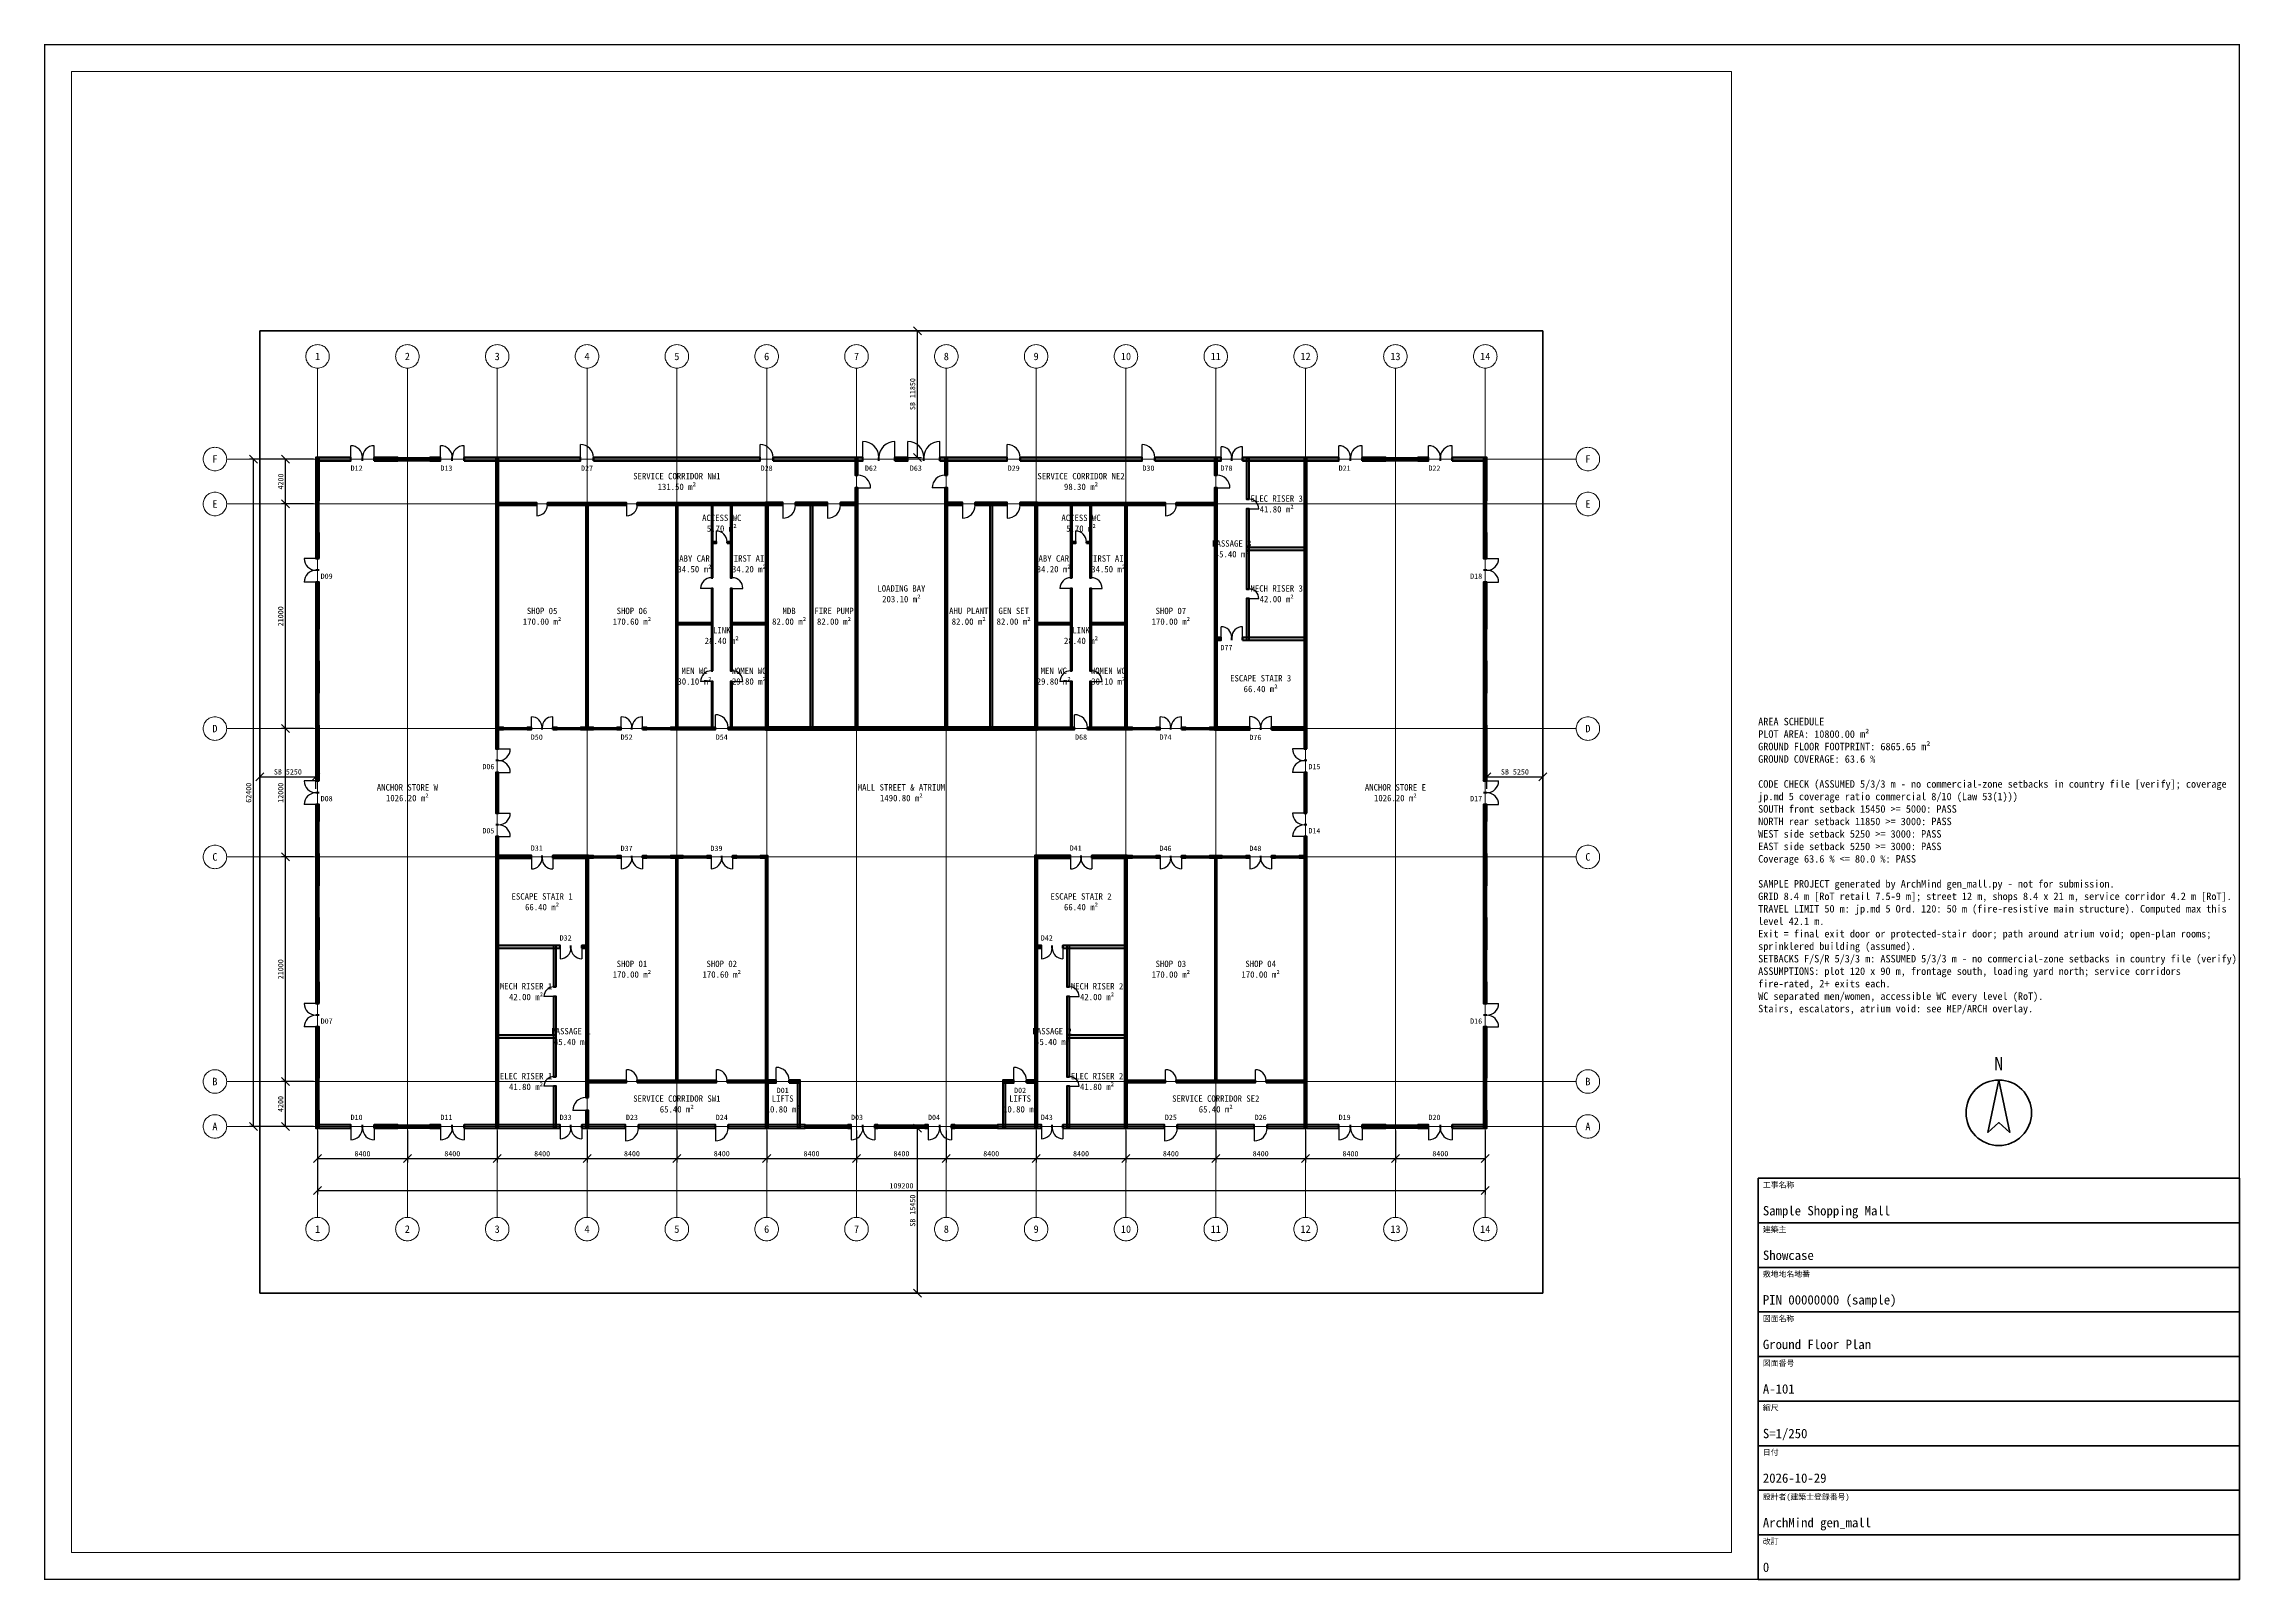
# Paper-space layout 'A1-GF' of a CAD drawing. Header units: millimetres. Extents: x 10 to 831, y 10 to 584.
# The model-space entities are those that its viewports show. They can reach past a viewport. Long polylines and large blocks are cut down to what shows.
import ezdxf
from ezdxf.enums import TextEntityAlignment as Align

# ---------------------------------------------------------------- set-up
doc = ezdxf.new("R2010")
doc.units = ezdxf.units.MM
doc.linetypes.add('CENTER', pattern=[5.08, 3.175, -0.635, 0.635, -0.635])
doc.linetypes.add('PHANTOM', pattern=[6.35, 3.175, -0.635, 0.635, -0.635, 0.635, -0.635])
for name, color, linetype, lineweight in [('A-ANNO-DIMS', 1, 'Continuous', 18), ('A-ANNO-NPLT', 6, 'Continuous', 9), ('A-ANNO-SYMB', 2, 'Continuous', 18), ('A-ANNO-TEXT', 7, 'Continuous', 18), ('A-ANNO-TTLB', 7, 'Continuous', 35), ('A-AREA', 2, 'Continuous', 18), ('A-DOOR', 3, 'Continuous', 25), ('A-GLAZ', 5, 'Continuous', 25), ('A-GRID', 1, 'CENTER', 13), ('A-WALL', 7, 'Continuous', 50), ('A-WALL-PATT', 8, 'Continuous', 9), ('C-PROP-LINE', 1, 'PHANTOM', 35)]:
    doc.layers.add(name, color=color, linetype=linetype, lineweight=lineweight)
doc.styles.add('JP-ARIAL', font='msgothic.ttc')
doc.dimstyles.new('JP-100', dxfattribs={"dimscale": 250, "dimtxt": 2, "dimasz": 1.5, "dimexe": 1.5, "dimexo": 1.5, "dimgap": 0.8, "dimtad": 1, "dimdec": 0, "dimdsep": 46, "dimtxsty": 'JP-ARIAL', "dimtsz": 1.5, "dimcen": 2.5, "dimclrd": 256, "dimclre": 256, "dimclrt": 256, "dimazin": 3, "dimtfac": 1, "dimtmove": 0, "dimatfit": 3})

psp = doc.layouts.new('A1-GF')

# ---------------------------------------------------------------- texts
at = {"layer": 'A-ANNO-TEXT', "insert": (651, 221.25), "char_height": 2.8, "width": 180, "attachment_point": 7, "style": 'JP-ARIAL'}
psp.add_mtext('AREA SCHEDULE\\PPLOT AREA: 10800.00 m²\\PGROUND FLOOR FOOTPRINT: 6865.65 m²\\PGROUND COVERAGE: 63.6 %\\P\\PCODE CHECK (ASSUMED 5/3/3 m - no commercial-zone setbacks in country file [verify]; coverage jp.md 5 coverage ratio commercial 8/10 (Law 53(1)))\\PSOUTH front setback 15450 >= 5000: PASS\\PNORTH rear setback 11850 >= 3000: PASS\\PWEST side setback 5250 >= 3000: PASS\\PEAST side setback 5250 >= 3000: PASS\\PCoverage 63.6 % <= 80.0 %: PASS\\P\\PSAMPLE PROJECT generated by ArchMind gen_mall.py - not for submission.\\PGRID 8.4 m [RoT retail 7.5-9 m]; street 12 m, shops 8.4 x 21 m, service corridor 4.2 m [RoT].\\PTRAVEL LIMIT 50 m: jp.md 5 Ord. 120: 50 m (fire-resistive main structure). Computed max this level 42.1 m.\\PExit = final exit door or protected-stair door; path around atrium void; open-plan rooms; sprinklered building (assumed).\\PSETBACKS F/S/R 5/3/3 m: ASSUMED 5/3/3 m - no commercial-zone setbacks in country file (verify)\\PASSUMPTIONS: plot 120 x 90 m, frontage south, loading yard north; service corridors fire-rated, 2+ exits each.\\PWC separated men/women, accessible WC every level (RoT).\\PStairs, escalators, atrium void: see MEP/ARCH overlay.', dxfattribs=at)
at = {"layer": 'A-ANNO-TTLB', "style": 'JP-ARIAL'}
psp.add_text('N', height=4.9, dxfattribs=at).set_placement((741, 202.88), align=Align.MIDDLE_CENTER)
for s, p in [('工事名称', (652.75, 158.6)), ('建築主', (652.75, 141.93)), ('敷地地名地番', (652.75, 125.27)), ('図面名称', (652.75, 108.6)), ('図面番号', (652.75, 91.93)), ('縮尺', (652.75, 75.27)), ('日付', (652.75, 58.6)), ('設計者(建築士登録番号)', (652.75, 41.93)), ('改訂', (652.75, 25.27))]:
    psp.add_text(s, height=2.1, dxfattribs=at).set_placement(p, align=Align.TOP_LEFT)
for s, p in [('Sample Shopping Mall', (652.75, 145.08)), ('Showcase', (652.75, 128.42)), ('PIN 00000000 (sample)', (652.75, 111.75)), ('Ground Floor Plan', (652.75, 95.08)), ('A-101', (652.75, 78.42)), ('S=1/250', (652.75, 61.75)), ('2026-10-29', (652.75, 45.08)), ('ArchMind gen_mall', (652.75, 28.42)), ('0', (652.75, 11.75))]:
    psp.add_text(s, height=3.5, dxfattribs=at).set_placement(p, align=Align.BOTTOM_LEFT)

msp = doc.modelspace()

# ---------------------------------------------------------------- texts
at = {"layer": 'A-ANNO-SYMB', "style": 'JP-ARIAL'}
for s, p in [('D12', (9050, 77150)), ('D13', (17450, 77150)), ('D27', (30600, 77150)), ('D28', (47400, 77150)), ('D62', (57150, 77150)), ('D63', (61350, 77150)), ('D29', (70500, 77150)), ('D30', (83100, 77150)), ('D78', (90400, 77150)), ('D21', (101450, 77150)), ('D22', (109850, 77150)), ('D09', (6250, 67050)), ('D18', (113750, 67050)), ('D77', (90400, 60375)), ('D50', (25900, 52000)), ('D52', (34300, 52000)), ('D54', (43200, 52000)), ('D68', (76800, 52000)), ('D74', (84700, 52000)), ('D76', (93100, 51975)), ('D06', (21375, 49250)), ('D15', (98625, 49250)), ('D08', (6250, 46250)), ('D17', (113750, 46250)), ('D05', (21375, 43250)), ('D14', (98625, 43250)), ('D31', (25900, 41625)), ('D37', (34300, 41600)), ('D39', (42700, 41600)), ('D41', (76300, 41625)), ('D46', (84700, 41600)), ('D48', (93100, 41600)), ('D32', (28600, 33225)), ('D42', (73600, 33225)), ('D07', (6250, 25450)), ('D16', (113750, 25450)), ('D01', (48900, 18975)), ('D02', (71100, 18975)), ('D10', (9050, 16450)), ('D11', (17450, 16450)), ('D33', (28600, 16450)), ('D23', (34800, 16450)), ('D24', (43200, 16450)), ('D03', (55850, 16450)), ('D04', (63050, 16450)), ('D43', (73600, 16450)), ('D25', (85200, 16450)), ('D26', (93600, 16450)), ('D19', (101450, 16450)), ('D20', (109850, 16450))]:
    msp.add_text(s, height=500, dxfattribs=at).set_placement(p, align=Align.MIDDLE_CENTER)
at = {"layer": 'A-AREA', "char_height": 600, "attachment_point": 5, "style": 'JP-ARIAL'}
for s, insert in [('SERVICE CORRIDOR NW1\\P131.50 m²', (39000, 75900)), ('SERVICE CORRIDOR NE2\\P98.30 m²', (76800, 75900)), ('ELEC RISER 3\\P41.80 m²', (95100, 73800)), ('ACCESS WC\\P5.70 m²', (43200, 72000)), ('ACCESS WC\\P5.70 m²', (76800, 72000)), ('PASSAGE 3\\P45.40 m²', (90900, 69600)), ('BABY CARE\\P34.50 m²', (40650, 68200)), ('FIRST AID\\P34.20 m²', (45750, 68200)), ('BABY CARE\\P34.20 m²', (74250, 68200)), ('FIRST AID\\P34.50 m²', (79350, 68200)), ('LOADING BAY\\P203.10 m²', (60000, 65400)), ('MECH RISER 3\\P42.00 m²', (95100, 65400)), ('SHOP 05\\P170.00 m²', (26400, 63300)), ('SHOP 06\\P170.60 m²', (34800, 63300)), ('MDB\\P82.00 m²', (49500, 63300)), ('FIRE PUMP\\P82.00 m²', (53700, 63300)), ('AHU PLANT\\P82.00 m²', (66300, 63300)), ('GEN SET\\P82.00 m²', (70500, 63300)), ('SHOP 07\\P170.00 m²', (85200, 63300)), ('LINK\\P28.40 m²', (43200, 61500)), ('LINK\\P28.40 m²', (76800, 61500)), ('MEN WC\\P30.10 m²', (40650, 57700)), ('WOMEN WC\\P29.80 m²', (45750, 57700)), ('MEN WC\\P29.80 m²', (74250, 57700)), ('WOMEN WC\\P30.10 m²', (79350, 57700)), ('ESCAPE STAIR 3\\P66.40 m²', (93600, 57000)), ('ANCHOR STORE W\\P1026.20 m²', (13800, 46800)), ('MALL STREET & ATRIUM\\P1490.80 m²', (60000, 46800)), ('ANCHOR STORE E\\P1026.20 m²', (106200, 46800)), ('ESCAPE STAIR 1\\P66.40 m²', (26400, 36600)), ('ESCAPE STAIR 2\\P66.40 m²', (76800, 36600)), ('SHOP 01\\P170.00 m²', (34800, 30300)), ('SHOP 02\\P170.60 m²', (43200, 30300)), ('SHOP 03\\P170.00 m²', (85200, 30300)), ('SHOP 04\\P170.00 m²', (93600, 30300)), ('MECH RISER 1\\P42.00 m²', (24900, 28200)), ('MECH RISER 2\\P42.00 m²', (78300, 28200)), ('PASSAGE 1\\P45.40 m²', (29100, 24000)), ('PASSAGE 2\\P45.40 m²', (74100, 24000)), ('ELEC RISER 1\\P41.80 m²', (24900, 19800)), ('ELEC RISER 2\\P41.80 m²', (78300, 19800)), ('SERVICE CORRIDOR SW1\\P65.40 m²', (39000, 17700)), ('LIFTS\\P10.80 m²', (48900, 17700)), ('LIFTS\\P10.80 m²', (71100, 17700)), ('SERVICE CORRIDOR SE2\\P65.40 m²', (89400, 17700))]:
    msp.add_mtext(s, dxfattribs=dict(at, insert=insert))
at = {"layer": 'A-GRID', "style": 'JP-ARIAL'}
for s, p in [('1', (5400, 87600)), ('2', (13800, 87600)), ('3', (22200, 87600)), ('4', (30600, 87600)), ('5', (39000, 87600)), ('6', (47400, 87600)), ('7', (55800, 87600)), ('8', (64200, 87600)), ('9', (72600, 87600)), ('10', (81000, 87600)), ('11', (89400, 87600)), ('12', (97800, 87600)), ('13', (106200, 87600)), ('14', (114600, 87600)), ('F', (-4200, 78000)), ('F', (124200, 78000)), ('E', (-4200, 73800)), ('E', (124200, 73800)), ('D', (-4200, 52800)), ('D', (124200, 52800)), ('C', (-4200, 40800)), ('C', (124200, 40800)), ('B', (-4200, 19800)), ('B', (124200, 19800)), ('A', (-4200, 15600)), ('A', (124200, 15600)), ('1', (5400, 6000)), ('2', (13800, 6000)), ('3', (22200, 6000)), ('4', (30600, 6000)), ('5', (39000, 6000)), ('6', (47400, 6000)), ('7', (55800, 6000)), ('8', (64200, 6000)), ('9', (72600, 6000)), ('10', (81000, 6000)), ('11', (89400, 6000)), ('12', (97800, 6000)), ('13', (106200, 6000)), ('14', (114600, 6000))]:
    msp.add_text(s, height=700, dxfattribs=at).set_placement(p, align=Align.MIDDLE_CENTER)

# ---------------------------------------------------------------- dimensions: what is measured, and where the dimension line sits
at = {"layer": 'A-ANNO-DIMS'}
for base, p1, p2 in [((61500, 78150), (60000, 78150), (60000, 90000)), ((61500, 0), (60000, 0), (60000, 15450))]:
    msp.add_linear_dim(base=base, p1=p1, p2=p2, angle=90, text='SB <>', dimstyle='JP-100', dxfattribs=at).render()
for base, p1, p2 in [((-600, 15600), (5400, 15600), (5400, 78000)), ((2400, 73800), (5400, 73800), (5400, 78000)), ((2400, 52800), (5400, 52800), (5400, 73800)), ((2400, 40800), (5400, 40800), (5400, 52800)), ((2400, 19800), (5400, 19800), (5400, 40800)), ((2400, 15600), (5400, 15600), (5400, 19800))]:
    msp.add_linear_dim(base=base, p1=p1, p2=p2, angle=90, dimstyle='JP-100', dxfattribs=at).render()
for base, p1, p2 in [((0, 48300), (0, 46800), (5250, 46800)), ((114750, 48300), (114750, 46800), (120000, 46800))]:
    msp.add_linear_dim(base=base, p1=p1, p2=p2, text='SB <>', dimstyle='JP-100', dxfattribs=at).render()
for base, p1, p2 in [((5400, 12600), (5400, 15600), (13800, 15600)), ((5400, 9600), (5400, 15600), (114600, 15600)), ((13800, 12600), (13800, 15600), (22200, 15600)), ((22200, 12600), (22200, 15600), (30600, 15600)), ((30600, 12600), (30600, 15600), (39000, 15600)), ((39000, 12600), (39000, 15600), (47400, 15600)), ((47400, 12600), (47400, 15600), (55800, 15600)), ((55800, 12600), (55800, 15600), (64200, 15600)), ((64200, 12600), (64200, 15600), (72600, 15600)), ((72600, 12600), (72600, 15600), (81000, 15600)), ((81000, 12600), (81000, 15600), (89400, 15600)), ((89400, 12600), (89400, 15600), (97800, 15600)), ((97800, 12600), (97800, 15600), (106200, 15600)), ((106200, 12600), (106200, 15600), (114600, 15600))]:
    msp.add_linear_dim(base=base, p1=p1, p2=p2, dimstyle='JP-100', dxfattribs=at).render()

# ---------------------------------------------------------------- hatches: boundary and pattern name
at = {"layer": 'A-WALL-PATT'}
for points in [[(5250, 77850), (8500, 77850), (8500, 78150), (5250, 78150)], [(5550, 74100), (5550, 78150), (5250, 78150), (5250, 74100)], [(10700, 77850), (12900, 77850), (12900, 78150), (10700, 78150)], [(15900, 77850), (16900, 77850), (16900, 78150), (15900, 78150)], [(19100, 77850), (30000, 77850), (30000, 78150), (19100, 78150)], [(22325, 50900), (22325, 78125), (22075, 78125), (22075, 50900)], [(31200, 77850), (46800, 77850), (46800, 78150), (31200, 78150)], [(48000, 77850), (56400, 77850), (56400, 78150), (48000, 78150)], [(55925, 76500), (55925, 78125), (55675, 78125), (55675, 76500)], [(59400, 77850), (60600, 77850), (60600, 78150), (59400, 78150)], [(63600, 77850), (69900, 77850), (69900, 78150), (63600, 78150)], [(64325, 76500), (64325, 78125), (64075, 78125), (64075, 76500)], [(71100, 77850), (82500, 77850), (82500, 78150), (71100, 78150)], [(83700, 77850), (89900, 77850), (89900, 78150), (83700, 78150)], [(89525, 76500), (89525, 78125), (89275, 78125), (89275, 76500)], [(91900, 77850), (100900, 77850), (100900, 78150), (91900, 78150)], [(92525, 74250), (92525, 78125), (92275, 78125), (92275, 74250)], [(97925, 50900), (97925, 78125), (97675, 78125), (97675, 50900)], [(103100, 77850), (105300, 77850), (105300, 78150), (103100, 78150)], [(108300, 77850), (109300, 77850), (109300, 78150), (108300, 78150)], [(111500, 77850), (114750, 77850), (114750, 78150), (111500, 78150)], [(114750, 74100), (114750, 78150), (114450, 78150), (114450, 74100)], [(55925, 52675), (55925, 75300), (55675, 75300), (55675, 52675)], [(64325, 52675), (64325, 75300), (64075, 75300), (64075, 52675)], [(89525, 52675), (89525, 75300), (89275, 75300), (89275, 52675)], [(22100, 73700), (25900, 73700), (25900, 73900), (22100, 73900)], [(26900, 73700), (34300, 73700), (34300, 73900), (26900, 73900)], [(30700, 52700), (30700, 73900), (30500, 73900), (30500, 52700)], [(35300, 73700), (47500, 73700), (47500, 73900), (35300, 73900)], [(39100, 52700), (39100, 73900), (38900, 73900), (38900, 52700)], [(42375, 66900), (42375, 73875), (42225, 73875), (42225, 66900)], [(44175, 66900), (44175, 73875), (44025, 73875), (44025, 66900)], [(47275, 73675), (48900, 73675), (48900, 73925), (47275, 73925)], [(47525, 52675), (47525, 73925), (47275, 73925), (47275, 52675)], [(50100, 73675), (53100, 73675), (53100, 73925), (50100, 73925)], [(51725, 52675), (51725, 73925), (51475, 73925), (51475, 52675)], [(54300, 73675), (55925, 73675), (55925, 73925), (54300, 73925)], [(64075, 73675), (65700, 73675), (65700, 73925), (64075, 73925)], [(66900, 73675), (69900, 73675), (69900, 73925), (66900, 73925)], [(68525, 52675), (68525, 73925), (68275, 73925), (68275, 52675)], [(71100, 73675), (72725, 73675), (72725, 73925), (71100, 73925)], [(72725, 52675), (72725, 73925), (72475, 73925), (72475, 52675)], [(72500, 73700), (84700, 73700), (84700, 73900), (72500, 73900)], [(75975, 66900), (75975, 73875), (75825, 73875), (75825, 66900)], [(77775, 66900), (77775, 73875), (77625, 73875), (77625, 66900)], [(81100, 52700), (81100, 73900), (80900, 73900), (80900, 52700)], [(85700, 73700), (89500, 73700), (89500, 73900), (85700, 73900)], [(92525, 65850), (92525, 73350), (92275, 73350), (92275, 65850)], [(5550, 68700), (5550, 71100), (5250, 71100), (5250, 68700)], [(42225, 70125), (42700, 70125), (42700, 70275), (42225, 70275)], [(43700, 70125), (44175, 70125), (44175, 70275), (43700, 70275)], [(75825, 70125), (76300, 70125), (76300, 70275), (75825, 70275)], [(77300, 70125), (77775, 70125), (77775, 70275), (77300, 70275)], [(114750, 68700), (114750, 71100), (114450, 71100), (114450, 68700)], [(92275, 69475), (97925, 69475), (97925, 69725), (92275, 69725)], [(5550, 62100), (5550, 66500), (5250, 66500), (5250, 62100)], [(42375, 58200), (42375, 65900), (42225, 65900), (42225, 58200)], [(44175, 58200), (44175, 65900), (44025, 65900), (44025, 58200)], [(75975, 58200), (75975, 65900), (75825, 65900), (75825, 58200)], [(77775, 58200), (77775, 65900), (77625, 65900), (77625, 58200)], [(114750, 62100), (114750, 66500), (114450, 66500), (114450, 62100)], [(92525, 61075), (92525, 64950), (92275, 64950), (92275, 61075)], [(38925, 62525), (42375, 62525), (42375, 62675), (38925, 62675)], [(44025, 62525), (47475, 62525), (47475, 62675), (44025, 62675)], [(72525, 62525), (75975, 62525), (75975, 62675), (72525, 62675)], [(77625, 62525), (81075, 62525), (81075, 62675), (77625, 62675)], [(89275, 61075), (89900, 61075), (89900, 61325), (89275, 61325)], [(91900, 61075), (97925, 61075), (97925, 61325), (91900, 61325)], [(5550, 56100), (5550, 59100), (5250, 59100), (5250, 56100)], [(114750, 56100), (114750, 59100), (114450, 59100), (114450, 56100)], [(42375, 52725), (42375, 57200), (42225, 57200), (42225, 52725)], [(44175, 52725), (44175, 57200), (44025, 57200), (44025, 52725)], [(75975, 52725), (75975, 57200), (75825, 57200), (75825, 52725)], [(77775, 52725), (77775, 57200), (77625, 57200), (77625, 52725)], [(5550, 47900), (5550, 53100), (5250, 53100), (5250, 47900)], [(22100, 52700), (22800, 52700), (22800, 52900), (22100, 52900)], [(25000, 52700), (25400, 52700), (25400, 52900), (25000, 52900)], [(27400, 52700), (27800, 52700), (27800, 52900), (27400, 52900)], [(30000, 52700), (31200, 52700), (31200, 52900), (30000, 52900)], [(33400, 52700), (33800, 52700), (33800, 52900), (33400, 52900)], [(35800, 52700), (36200, 52700), (36200, 52900), (35800, 52900)], [(38400, 52700), (42600, 52700), (42600, 52900), (38400, 52900)], [(43800, 52700), (47500, 52700), (47500, 52900), (43800, 52900)], [(47275, 52675), (72725, 52675), (72725, 52925), (47275, 52925)], [(72500, 52700), (76200, 52700), (76200, 52900), (72500, 52900)], [(77400, 52700), (81600, 52700), (81600, 52900), (77400, 52900)], [(83800, 52700), (84200, 52700), (84200, 52900), (83800, 52900)], [(86200, 52700), (86600, 52700), (86600, 52900), (86200, 52900)], [(88800, 52700), (89500, 52700), (89500, 52900), (88800, 52900)], [(89275, 52675), (92600, 52675), (92600, 52925), (89275, 52925)], [(94600, 52675), (97925, 52675), (97925, 52925), (94600, 52925)], [(114750, 47900), (114750, 53100), (114450, 53100), (114450, 47900)], [(22325, 44900), (22325, 48700), (22075, 48700), (22075, 44900)], [(97925, 44900), (97925, 48700), (97675, 48700), (97675, 44900)], [(5550, 44100), (5550, 45700), (5250, 45700), (5250, 44100)], [(114750, 44100), (114750, 45700), (114450, 45700), (114450, 44100)], [(5550, 38100), (5550, 41100), (5250, 41100), (5250, 38100)], [(22325, 15475), (22325, 42700), (22075, 42700), (22075, 15475)], [(97925, 15475), (97925, 42700), (97675, 42700), (97675, 15475)], [(114750, 38100), (114750, 41100), (114450, 41100), (114450, 38100)], [(22075, 40675), (25400, 40675), (25400, 40925), (22075, 40925)], [(27400, 40675), (30725, 40675), (30725, 40925), (27400, 40925)], [(30725, 18300), (30725, 40925), (30475, 40925), (30475, 18300)], [(30500, 40700), (31200, 40700), (31200, 40900), (30500, 40900)], [(33400, 40700), (33800, 40700), (33800, 40900), (33400, 40900)], [(35800, 40700), (36200, 40700), (36200, 40900), (35800, 40900)], [(38400, 40700), (39600, 40700), (39600, 40900), (38400, 40900)], [(39100, 19700), (39100, 40900), (38900, 40900), (38900, 19700)], [(41800, 40700), (42200, 40700), (42200, 40900), (41800, 40900)], [(44200, 40700), (44600, 40700), (44600, 40900), (44200, 40900)], [(46800, 40700), (47500, 40700), (47500, 40900), (46800, 40900)], [(47500, 19700), (47500, 40900), (47300, 40900), (47300, 19700)], [(72475, 40675), (75800, 40675), (75800, 40925), (72475, 40925)], [(72725, 15475), (72725, 40925), (72475, 40925), (72475, 15475)], [(77800, 40675), (81125, 40675), (81125, 40925), (77800, 40925)], [(81125, 15475), (81125, 40925), (80875, 40925), (80875, 15475)], [(80900, 40700), (81600, 40700), (81600, 40900), (80900, 40900)], [(83800, 40700), (84200, 40700), (84200, 40900), (83800, 40900)], [(86200, 40700), (86600, 40700), (86600, 40900), (86200, 40900)], [(88800, 40700), (90000, 40700), (90000, 40900), (88800, 40900)], [(89500, 19700), (89500, 40900), (89300, 40900), (89300, 19700)], [(92200, 40700), (92600, 40700), (92600, 40900), (92200, 40900)], [(94600, 40700), (95000, 40700), (95000, 40900), (94600, 40900)], [(97200, 40700), (97900, 40700), (97900, 40900), (97200, 40900)], [(5550, 32100), (5550, 35100), (5250, 35100), (5250, 32100)], [(114750, 32100), (114750, 35100), (114450, 35100), (114450, 32100)], [(22075, 32275), (28100, 32275), (28100, 32525), (22075, 32525)], [(27725, 28650), (27725, 32525), (27475, 32525), (27475, 28650)], [(30100, 32275), (30725, 32275), (30725, 32525), (30100, 32525)], [(72475, 32275), (73100, 32275), (73100, 32525), (72475, 32525)], [(75100, 32275), (81125, 32275), (81125, 32525), (75100, 32525)], [(75725, 28650), (75725, 32525), (75475, 32525), (75475, 28650)], [(5550, 27100), (5550, 29100), (5250, 29100), (5250, 27100)], [(114750, 27100), (114750, 29100), (114450, 29100), (114450, 27100)], [(27725, 20250), (27725, 27750), (27475, 27750), (27475, 20250)], [(75725, 20250), (75725, 27750), (75475, 27750), (75475, 20250)], [(5550, 20100), (5550, 24900), (5250, 24900), (5250, 20100)], [(114750, 20100), (114750, 24900), (114450, 24900), (114450, 20100)], [(22075, 23875), (27725, 23875), (27725, 24125), (22075, 24125)], [(75475, 23875), (81125, 23875), (81125, 24125), (75475, 24125)], [(27725, 15475), (27725, 19350), (27475, 19350), (27475, 15475)], [(30500, 19700), (34300, 19700), (34300, 19900), (30500, 19900)], [(35300, 19700), (42700, 19700), (42700, 19900), (35300, 19900)], [(43700, 19700), (47500, 19700), (47500, 19900), (43700, 19900)], [(47275, 19675), (48300, 19675), (48300, 19925), (47275, 19925)], [(47525, 15475), (47525, 19925), (47275, 19925), (47275, 15475)], [(49500, 19675), (50525, 19675), (50525, 19925), (49500, 19925)], [(50525, 15475), (50525, 19925), (50275, 19925), (50275, 15475)], [(69475, 19675), (70500, 19675), (70500, 19925), (69475, 19925)], [(69725, 15475), (69725, 19925), (69475, 19925), (69475, 15475)], [(71700, 19675), (72725, 19675), (72725, 19925), (71700, 19925)], [(75725, 15475), (75725, 19350), (75475, 19350), (75475, 15475)], [(80900, 19700), (84700, 19700), (84700, 19900), (80900, 19900)], [(85700, 19700), (93100, 19700), (93100, 19900), (85700, 19900)], [(94100, 19700), (97900, 19700), (97900, 19900), (94100, 19900)], [(5550, 15450), (5550, 17100), (5250, 17100), (5250, 15450)], [(30725, 15475), (30725, 17100), (30475, 17100), (30475, 15475)], [(114750, 15450), (114750, 17100), (114450, 17100), (114450, 15450)], [(5250, 15450), (8500, 15450), (8500, 15750), (5250, 15750)], [(10700, 15450), (12900, 15450), (12900, 15750), (10700, 15750)], [(15900, 15450), (16900, 15450), (16900, 15750), (15900, 15750)], [(19100, 15450), (28100, 15450), (28100, 15750), (19100, 15750)], [(30100, 15450), (34200, 15450), (34200, 15750), (30100, 15750)], [(35400, 15450), (42600, 15450), (42600, 15750), (35400, 15750)], [(43800, 15450), (51000, 15450), (51000, 15750), (43800, 15750)], [(55000, 15450), (55300, 15450), (55300, 15750), (55000, 15750)], [(57500, 15450), (57800, 15450), (57800, 15750), (57500, 15750)], [(62200, 15450), (62500, 15450), (62500, 15750), (62200, 15750)], [(64700, 15450), (65000, 15450), (65000, 15750), (64700, 15750)], [(69000, 15450), (73100, 15450), (73100, 15750), (69000, 15750)], [(75100, 15450), (84600, 15450), (84600, 15750), (75100, 15750)], [(85800, 15450), (93000, 15450), (93000, 15750), (85800, 15750)], [(94200, 15450), (100900, 15450), (100900, 15750), (94200, 15750)], [(103100, 15450), (105300, 15450), (105300, 15750), (103100, 15750)], [(108300, 15450), (109300, 15450), (109300, 15750), (108300, 15750)], [(111500, 15450), (114750, 15450), (114750, 15750), (111500, 15750)]]:
    msp.add_hatch(color=256, dxfattribs=at).paths.add_polyline_path(points)

# ---------------------------------------------------------------- linework, layer by layer
at = {"layer": 'A-DOOR'}
for p, q in [((8500, 78150), (8500, 79250)), ((10700, 78150), (10700, 79250)), ((16900, 78150), (16900, 79250)), ((19100, 78150), (19100, 79250)), ((30000, 78150), (30000, 79350)), ((46800, 78150), (46800, 79350)), ((56400, 78150), (56400, 79650)), ((59400, 78150), (59400, 79650)), ((60600, 78150), (60600, 79650)), ((63600, 78150), (63600, 79650)), ((69900, 78150), (69900, 79350)), ((82500, 78150), (82500, 79350)), ((89900, 78150), (89900, 79150)), ((91900, 78150), (91900, 79150)), ((100900, 78150), (100900, 79250)), ((103100, 78150), (103100, 79250)), ((109300, 78150), (109300, 79250)), ((111500, 78150), (111500, 79250)), ((55925, 75300), (57125, 75300)), ((64075, 75300), (62875, 75300)), ((89525, 75300), (90725, 75300)), ((25900, 73700), (25900, 72700)), ((34300, 73700), (34300, 72700)), ((48900, 73675), (48900, 72475)), ((53100, 73675), (53100, 72475)), ((65700, 73675), (65700, 72475)), ((69900, 73675), (69900, 72475)), ((84700, 73700), (84700, 72700)), ((92525, 73350), (93425, 73350)), ((42700, 70275), (42700, 71275)), ((76300, 70275), (76300, 71275)), ((5250, 68700), (4150, 68700)), ((114750, 68700), (115850, 68700)), ((5250, 66500), (4150, 66500)), ((42225, 65900), (41225, 65900)), ((44175, 65900), (45175, 65900)), ((75825, 65900), (74825, 65900)), ((77775, 65900), (78775, 65900)), ((114750, 66500), (115850, 66500)), ((92525, 64950), (93425, 64950)), ((89900, 61325), (89900, 62325)), ((91900, 61325), (91900, 62325)), ((42225, 57200), (41225, 57200)), ((44175, 57200), (45175, 57200)), ((75825, 57200), (74825, 57200)), ((77775, 57200), (78775, 57200)), ((25400, 52900), (25400, 53900)), ((27400, 52900), (27400, 53900)), ((33800, 52900), (33800, 53900)), ((35800, 52900), (35800, 53900)), ((42600, 52900), (42600, 54100)), ((76200, 52900), (76200, 54100)), ((84200, 52900), (84200, 53900)), ((86200, 52900), (86200, 53900)), ((92600, 52925), (92600, 53925)), ((94600, 52925), (94600, 53925)), ((22325, 50900), (23425, 50900)), ((97675, 50900), (96575, 50900)), ((5250, 47900), (4150, 47900)), ((22325, 48700), (23425, 48700)), ((97675, 48700), (96575, 48700)), ((114750, 47900), (115850, 47900)), ((5250, 45700), (4150, 45700)), ((114750, 45700), (115850, 45700)), ((22325, 44900), (23425, 44900)), ((97675, 44900), (96575, 44900)), ((22325, 42700), (23425, 42700)), ((97675, 42700), (96575, 42700)), ((25400, 40675), (25400, 39675)), ((27400, 40675), (27400, 39675)), ((33800, 40700), (33800, 39700)), ((35800, 40700), (35800, 39700)), ((42200, 40700), (42200, 39700)), ((44200, 40700), (44200, 39700)), ((75800, 40675), (75800, 39675)), ((77800, 40675), (77800, 39675)), ((84200, 40700), (84200, 39700)), ((86200, 40700), (86200, 39700)), ((92600, 40700), (92600, 39700)), ((94600, 40700), (94600, 39700)), ((28100, 32275), (28100, 31275)), ((30100, 32275), (30100, 31275)), ((73100, 32275), (73100, 31275)), ((75100, 32275), (75100, 31275)), ((5250, 27100), (4150, 27100)), ((27475, 27750), (26575, 27750)), ((75725, 27750), (76625, 27750)), ((114750, 27100), (115850, 27100)), ((5250, 24900), (4150, 24900)), ((114750, 24900), (115850, 24900)), ((34300, 19900), (34300, 20900)), ((42700, 19900), (42700, 20900)), ((48300, 19925), (48300, 21125)), ((70500, 19925), (70500, 21125)), ((84700, 19900), (84700, 20900)), ((93100, 19900), (93100, 20900)), ((27475, 19350), (26575, 19350)), ((75725, 19350), (76625, 19350)), ((30475, 17100), (29275, 17100)), ((8500, 15450), (8500, 14350)), ((10700, 15450), (10700, 14350)), ((16900, 15450), (16900, 14350)), ((19100, 15450), (19100, 14350)), ((28100, 15450), (28100, 14450)), ((30100, 15450), (30100, 14450)), ((34200, 15450), (34200, 14250)), ((42600, 15450), (42600, 14250)), ((55300, 15450), (55300, 14350)), ((57500, 15450), (57500, 14350)), ((62500, 15450), (62500, 14350)), ((64700, 15450), (64700, 14350)), ((73100, 15450), (73100, 14450)), ((75100, 15450), (75100, 14450)), ((84600, 15450), (84600, 14250)), ((93000, 15450), (93000, 14250)), ((100900, 15450), (100900, 14350)), ((103100, 15450), (103100, 14350)), ((109300, 15450), (109300, 14350)), ((111500, 15450), (111500, 14350))]:
    msp.add_line(p, q, dxfattribs=at)
for centre, radius, start, end in [((8500, 78150), 1100, 0, 90), ((10700, 78150), 1100, 90, 180), ((16900, 78150), 1100, 0, 90), ((19100, 78150), 1100, 90, 180), ((30000, 78150), 1200, 0, 90), ((46800, 78150), 1200, 0, 90), ((56400, 78150), 1500, 0, 90), ((59400, 78150), 1500, 90, 180), ((60600, 78150), 1500, 0, 90), ((63600, 78150), 1500, 90, 180), ((69900, 78150), 1200, 0, 90), ((82500, 78150), 1200, 0, 90), ((89900, 78150), 1000, 0, 90), ((91900, 78150), 1000, 90, 180), ((100900, 78150), 1100, 0, 90), ((103100, 78150), 1100, 90, 180), ((109300, 78150), 1100, 0, 90), ((111500, 78150), 1100, 90, 180), ((55925, 75300), 1200, 0, 90), ((64075, 75300), 1200, 90, 180), ((89525, 75300), 1200, 0, 90), ((92525, 73350), 900, 0, 90), ((25900, 73700), 1000, -90, 0), ((34300, 73700), 1000, -90, 0), ((48900, 73675), 1200, -90, 0), ((53100, 73675), 1200, -90, 0), ((65700, 73675), 1200, -90, 0), ((69900, 73675), 1200, -90, 0), ((84700, 73700), 1000, -90, 0), ((42700, 70275), 1000, 0, 90), ((76300, 70275), 1000, 0, 90), ((5250, 68700), 1100, 180, -90), ((114750, 68700), 1100, -90, 0), ((5250, 66500), 1100, 90, 180), ((42225, 65900), 1000, 90, 180), ((44175, 65900), 1000, 0, 90), ((75825, 65900), 1000, 90, 180), ((77775, 65900), 1000, 0, 90), ((92525, 64950), 900, 0, 90), ((114750, 66500), 1100, 0, 90), ((89900, 61325), 1000, 0, 90), ((91900, 61325), 1000, 90, 180), ((42225, 57200), 1000, 90, 180), ((44175, 57200), 1000, 0, 90), ((75825, 57200), 1000, 90, 180), ((77775, 57200), 1000, 0, 90), ((25400, 52900), 1000, 0, 90), ((27400, 52900), 1000, 90, 180), ((33800, 52900), 1000, 0, 90), ((35800, 52900), 1000, 90, 180), ((42600, 52900), 1200, 0, 90), ((76200, 52900), 1200, 0, 90), ((84200, 52900), 1000, 0, 90), ((86200, 52900), 1000, 90, 180), ((92600, 52925), 1000, 0, 90), ((94600, 52925), 1000, 90, 180), ((22325, 50900), 1100, -90, 0), ((22325, 48700), 1100, 0, 90), ((97675, 50900), 1100, 180, -90), ((97675, 48700), 1100, 90, 180), ((5250, 47900), 1100, 180, -90), ((114750, 47900), 1100, -90, 0), ((5250, 45700), 1100, 90, 180), ((114750, 45700), 1100, 0, 90), ((22325, 44900), 1100, -90, 0), ((22325, 42700), 1100, 0, 90), ((97675, 44900), 1100, 180, -90), ((97675, 42700), 1100, 90, 180), ((25400, 40675), 1000, -90, 0), ((27400, 40675), 1000, 180, -90), ((33800, 40700), 1000, -90, 0), ((35800, 40700), 1000, 180, -90), ((42200, 40700), 1000, -90, 0), ((44200, 40700), 1000, 180, -90), ((75800, 40675), 1000, -90, 0), ((77800, 40675), 1000, 180, -90), ((84200, 40700), 1000, -90, 0), ((86200, 40700), 1000, 180, -90), ((92600, 40700), 1000, -90, 0), ((94600, 40700), 1000, 180, -90), ((28100, 32275), 1000, -90, 0), ((30100, 32275), 1000, 180, -90), ((73100, 32275), 1000, -90, 0), ((75100, 32275), 1000, 180, -90), ((5250, 27100), 1100, 180, -90), ((27475, 27750), 900, 90, 180), ((75725, 27750), 900, 0, 90), ((114750, 27100), 1100, -90, 0), ((5250, 24900), 1100, 90, 180), ((114750, 24900), 1100, 0, 90), ((34300, 19900), 1000, 0, 90), ((42700, 19900), 1000, 0, 90), ((48300, 19925), 1200, 0, 90), ((70500, 19925), 1200, 0, 90), ((84700, 19900), 1000, 0, 90), ((93100, 19900), 1000, 0, 90), ((27475, 19350), 900, 90, 180), ((75725, 19350), 900, 0, 90), ((30475, 17100), 1200, 90, 180), ((8500, 15450), 1100, -90, 0), ((10700, 15450), 1100, 180, -90), ((16900, 15450), 1100, -90, 0), ((19100, 15450), 1100, 180, -90), ((28100, 15450), 1000, -90, 0), ((30100, 15450), 1000, 180, -90), ((34200, 15450), 1200, -90, 0), ((42600, 15450), 1200, -90, 0), ((55300, 15450), 1100, -90, 0), ((57500, 15450), 1100, 180, -90), ((62500, 15450), 1100, -90, 0), ((64700, 15450), 1100, 180, -90), ((73100, 15450), 1000, -90, 0), ((75100, 15450), 1000, 180, -90), ((84600, 15450), 1200, -90, 0), ((93000, 15450), 1200, -90, 0), ((100900, 15450), 1100, -90, 0), ((103100, 15450), 1100, 180, -90), ((109300, 15450), 1100, -90, 0), ((111500, 15450), 1100, 180, -90)]:
    msp.add_arc(centre, radius, start, end, dxfattribs=at)
at = {"layer": 'A-GLAZ'}
for p, q in [((12900, 78150), (15900, 78150)), ((105300, 78150), (108300, 78150)), ((12900, 78037.5), (15900, 78037.5)), ((12900, 77962.5), (15900, 77962.5)), ((12900, 77850), (15900, 77850)), ((105300, 78037.5), (108300, 78037.5)), ((105300, 77962.5), (108300, 77962.5)), ((105300, 77850), (108300, 77850)), ((5250, 71100), (5250, 74100)), ((5362.5, 71100), (5362.5, 74100)), ((5437.5, 71100), (5437.5, 74100)), ((5550, 71100), (5550, 74100)), ((114450, 71100), (114450, 74100)), ((114562.5, 71100), (114562.5, 74100)), ((114637.5, 71100), (114637.5, 74100)), ((114750, 71100), (114750, 74100)), ((5250, 59100), (5250, 62100)), ((5362.5, 59100), (5362.5, 62100)), ((5437.5, 59100), (5437.5, 62100)), ((5550, 59100), (5550, 62100)), ((114450, 59100), (114450, 62100)), ((114562.5, 59100), (114562.5, 62100)), ((114637.5, 59100), (114637.5, 62100)), ((114750, 59100), (114750, 62100)), ((5250, 53100), (5250, 56100)), ((5362.5, 53100), (5362.5, 56100)), ((5437.5, 53100), (5437.5, 56100)), ((5550, 53100), (5550, 56100)), ((114450, 53100), (114450, 56100)), ((114562.5, 53100), (114562.5, 56100)), ((114637.5, 53100), (114637.5, 56100)), ((114750, 53100), (114750, 56100)), ((22800, 52900), (25000, 52900)), ((22800, 52825), (25000, 52825)), ((22800, 52775), (25000, 52775)), ((22800, 52700), (25000, 52700)), ((27800, 52900), (30000, 52900)), ((27800, 52825), (30000, 52825)), ((27800, 52775), (30000, 52775)), ((27800, 52700), (30000, 52700)), ((31200, 52900), (33400, 52900)), ((31200, 52825), (33400, 52825)), ((31200, 52775), (33400, 52775)), ((31200, 52700), (33400, 52700)), ((36200, 52900), (38400, 52900)), ((36200, 52825), (38400, 52825)), ((36200, 52775), (38400, 52775)), ((36200, 52700), (38400, 52700)), ((81600, 52900), (83800, 52900)), ((81600, 52825), (83800, 52825)), ((81600, 52775), (83800, 52775)), ((81600, 52700), (83800, 52700)), ((86600, 52900), (88800, 52900)), ((86600, 52825), (88800, 52825)), ((86600, 52775), (88800, 52775)), ((86600, 52700), (88800, 52700)), ((5250, 41100), (5250, 44100)), ((5362.5, 41100), (5362.5, 44100)), ((5437.5, 41100), (5437.5, 44100)), ((5550, 41100), (5550, 44100)), ((114450, 41100), (114450, 44100)), ((114562.5, 41100), (114562.5, 44100)), ((114637.5, 41100), (114637.5, 44100)), ((114750, 41100), (114750, 44100)), ((31200, 40900), (33400, 40900)), ((31200, 40825), (33400, 40825)), ((31200, 40775), (33400, 40775)), ((31200, 40700), (33400, 40700)), ((36200, 40900), (38400, 40900)), ((36200, 40825), (38400, 40825)), ((36200, 40775), (38400, 40775)), ((36200, 40700), (38400, 40700)), ((39600, 40900), (41800, 40900)), ((39600, 40825), (41800, 40825)), ((39600, 40775), (41800, 40775)), ((39600, 40700), (41800, 40700)), ((44600, 40900), (46800, 40900)), ((44600, 40825), (46800, 40825)), ((44600, 40775), (46800, 40775)), ((44600, 40700), (46800, 40700)), ((81600, 40900), (83800, 40900)), ((81600, 40825), (83800, 40825)), ((81600, 40775), (83800, 40775)), ((81600, 40700), (83800, 40700)), ((86600, 40900), (88800, 40900)), ((86600, 40825), (88800, 40825)), ((86600, 40775), (88800, 40775)), ((86600, 40700), (88800, 40700)), ((90000, 40900), (92200, 40900)), ((90000, 40825), (92200, 40825)), ((90000, 40775), (92200, 40775)), ((90000, 40700), (92200, 40700)), ((95000, 40900), (97200, 40900)), ((95000, 40825), (97200, 40825)), ((95000, 40775), (97200, 40775)), ((95000, 40700), (97200, 40700)), ((5250, 35100), (5250, 38100)), ((5362.5, 35100), (5362.5, 38100)), ((5437.5, 35100), (5437.5, 38100)), ((5550, 35100), (5550, 38100)), ((114450, 35100), (114450, 38100)), ((114562.5, 35100), (114562.5, 38100)), ((114637.5, 35100), (114637.5, 38100)), ((114750, 35100), (114750, 38100)), ((5250, 29100), (5250, 32100)), ((5362.5, 29100), (5362.5, 32100)), ((5437.5, 29100), (5437.5, 32100)), ((5550, 29100), (5550, 32100)), ((114450, 29100), (114450, 32100)), ((114562.5, 29100), (114562.5, 32100)), ((114637.5, 29100), (114637.5, 32100)), ((114750, 29100), (114750, 32100)), ((5250, 17100), (5250, 20100)), ((5362.5, 17100), (5362.5, 20100)), ((5437.5, 17100), (5437.5, 20100)), ((5550, 17100), (5550, 20100)), ((114450, 17100), (114450, 20100)), ((114562.5, 17100), (114562.5, 20100)), ((114637.5, 17100), (114637.5, 20100)), ((114750, 17100), (114750, 20100)), ((12900, 15750), (15900, 15750)), ((12900, 15637.5), (15900, 15637.5)), ((12900, 15562.5), (15900, 15562.5)), ((12900, 15450), (15900, 15450)), ((51000, 15750), (55000, 15750)), ((51000, 15637.5), (55000, 15637.5)), ((51000, 15562.5), (55000, 15562.5)), ((51000, 15450), (55000, 15450)), ((57800, 15750), (62200, 15750)), ((57800, 15637.5), (62200, 15637.5)), ((57800, 15562.5), (62200, 15562.5)), ((57800, 15450), (62200, 15450)), ((65000, 15750), (69000, 15750)), ((65000, 15637.5), (69000, 15637.5)), ((65000, 15562.5), (69000, 15562.5)), ((65000, 15450), (69000, 15450)), ((105300, 15750), (108300, 15750)), ((105300, 15637.5), (108300, 15637.5)), ((105300, 15562.5), (108300, 15562.5)), ((105300, 15450), (108300, 15450))]:
    msp.add_line(p, q, dxfattribs=at)
at = {"layer": 'A-GRID'}
for p, q in [((5400, 7100), (5400, 86500)), ((13800, 7100), (13800, 86500)), ((22200, 7100), (22200, 86500)), ((30600, 7100), (30600, 86500)), ((39000, 7100), (39000, 86500)), ((47400, 7100), (47400, 86500)), ((55800, 7100), (55800, 86500)), ((64200, 7100), (64200, 86500)), ((72600, 7100), (72600, 86500)), ((81000, 7100), (81000, 86500)), ((89400, 7100), (89400, 86500)), ((97800, 7100), (97800, 86500)), ((106200, 7100), (106200, 86500)), ((114600, 7100), (114600, 86500)), ((-3100, 78000), (123100, 78000)), ((-3100, 73800), (123100, 73800)), ((-3100, 52800), (123100, 52800)), ((-3100, 40800), (123100, 40800)), ((-3100, 19800), (123100, 19800)), ((-3100, 15600), (123100, 15600))]:
    msp.add_line(p, q, dxfattribs=at)
for centre in [(5400, 87600), (13800, 87600), (22200, 87600), (30600, 87600), (39000, 87600), (47400, 87600), (55800, 87600), (64200, 87600), (72600, 87600), (81000, 87600), (89400, 87600), (97800, 87600), (106200, 87600), (114600, 87600), (-4200, 78000), (124200, 78000), (-4200, 73800), (124200, 73800), (-4200, 52800), (124200, 52800), (-4200, 40800), (124200, 40800), (-4200, 19800), (124200, 19800), (-4200, 15600), (124200, 15600), (5400, 6000), (13800, 6000), (22200, 6000), (30600, 6000), (39000, 6000), (47400, 6000), (55800, 6000), (64200, 6000), (72600, 6000), (81000, 6000), (89400, 6000), (97800, 6000), (106200, 6000), (114600, 6000)]:
    msp.add_circle(centre, 1100, dxfattribs=at)
at = {"layer": 'A-WALL'}
for p, q in [((8500, 77850), (8500, 78150)), ((9600, 77850), (9600, 78150)), ((9600, 77850), (9600, 78150)), ((10700, 77850), (10700, 78150)), ((12900, 77850), (12900, 78150)), ((15900, 77850), (15900, 78150)), ((16900, 77850), (16900, 78150)), ((18000, 77850), (18000, 78150)), ((18000, 77850), (18000, 78150)), ((19100, 77850), (19100, 78150)), ((30000, 77850), (30000, 78150)), ((31200, 77850), (31200, 78150)), ((46800, 77850), (46800, 78150)), ((48000, 77850), (48000, 78150)), ((56400, 77850), (56400, 78150)), ((57900, 77850), (57900, 78150)), ((57900, 77850), (57900, 78150)), ((59400, 77850), (59400, 78150)), ((60600, 77850), (60600, 78150)), ((62100, 77850), (62100, 78150)), ((62100, 77850), (62100, 78150)), ((63600, 77850), (63600, 78150)), ((69900, 77850), (69900, 78150)), ((71100, 77850), (71100, 78150)), ((82500, 77850), (82500, 78150)), ((83700, 77850), (83700, 78150)), ((89900, 77850), (89900, 78150)), ((90900, 77850), (90900, 78150)), ((90900, 77850), (90900, 78150)), ((91900, 77850), (91900, 78150)), ((100900, 77850), (100900, 78150)), ((102000, 77850), (102000, 78150)), ((102000, 77850), (102000, 78150)), ((103100, 77850), (103100, 78150)), ((105300, 77850), (105300, 78150)), ((108300, 77850), (108300, 78150)), ((109300, 77850), (109300, 78150)), ((110400, 77850), (110400, 78150)), ((110400, 77850), (110400, 78150)), ((111500, 77850), (111500, 78150)), ((55925, 76500), (55675, 76500)), ((64325, 76500), (64075, 76500)), ((89525, 76500), (89275, 76500)), ((5550, 74100), (5250, 74100)), ((55925, 75300), (55675, 75300)), ((64325, 75300), (64075, 75300)), ((89525, 75300), (89275, 75300)), ((92525, 74250), (92275, 74250)), ((114750, 74100), (114450, 74100)), ((25900, 73700), (25900, 73900)), ((26900, 73700), (26900, 73900)), ((34300, 73700), (34300, 73900)), ((35300, 73700), (35300, 73900)), ((48900, 73675), (48900, 73925)), ((50100, 73675), (50100, 73925)), ((53100, 73675), (53100, 73925)), ((54300, 73675), (54300, 73925)), ((65700, 73675), (65700, 73925)), ((66900, 73675), (66900, 73925)), ((69900, 73675), (69900, 73925)), ((71100, 73675), (71100, 73925)), ((84700, 73700), (84700, 73900)), ((85700, 73700), (85700, 73900)), ((92525, 73350), (92275, 73350)), ((5550, 71100), (5250, 71100)), ((42700, 70125), (42700, 70275)), ((43700, 70125), (43700, 70275)), ((76300, 70125), (76300, 70275)), ((77300, 70125), (77300, 70275)), ((114750, 71100), (114450, 71100)), ((5550, 68700), (5250, 68700)), ((114750, 68700), (114450, 68700)), ((5550, 67600), (5250, 67600)), ((5550, 67600), (5250, 67600)), ((5550, 66500), (5250, 66500)), ((42375, 66900), (42225, 66900)), ((42375, 65900), (42225, 65900)), ((44175, 66900), (44025, 66900)), ((44175, 65900), (44025, 65900)), ((75975, 66900), (75825, 66900)), ((75975, 65900), (75825, 65900)), ((77775, 66900), (77625, 66900)), ((77775, 65900), (77625, 65900)), ((92525, 65850), (92275, 65850)), ((114750, 67600), (114450, 67600)), ((114750, 67600), (114450, 67600)), ((114750, 66500), (114450, 66500)), ((92525, 64950), (92275, 64950)), ((5550, 62100), (5250, 62100)), ((114750, 62100), (114450, 62100)), ((89900, 61075), (89900, 61325)), ((90900, 61075), (90900, 61325)), ((90900, 61075), (90900, 61325)), ((91900, 61075), (91900, 61325)), ((5550, 59100), (5250, 59100)), ((42375, 58200), (42225, 58200)), ((44175, 58200), (44025, 58200)), ((75975, 58200), (75825, 58200)), ((77775, 58200), (77625, 58200)), ((114750, 59100), (114450, 59100)), ((5550, 56100), (5250, 56100)), ((42375, 57200), (42225, 57200)), ((44175, 57200), (44025, 57200)), ((75975, 57200), (75825, 57200)), ((77775, 57200), (77625, 57200)), ((114750, 56100), (114450, 56100)), ((5550, 53100), (5250, 53100)), ((22800, 52700), (22800, 52900)), ((25000, 52700), (25000, 52900)), ((25400, 52700), (25400, 52900)), ((26400, 52700), (26400, 52900)), ((26400, 52700), (26400, 52900)), ((27400, 52700), (27400, 52900)), ((27800, 52700), (27800, 52900)), ((30000, 52700), (30000, 52900)), ((31200, 52700), (31200, 52900)), ((33400, 52700), (33400, 52900)), ((33800, 52700), (33800, 52900)), ((34800, 52700), (34800, 52900)), ((34800, 52700), (34800, 52900)), ((35800, 52700), (35800, 52900)), ((36200, 52700), (36200, 52900)), ((38400, 52700), (38400, 52900)), ((42600, 52700), (42600, 52900)), ((43800, 52700), (43800, 52900)), ((76200, 52700), (76200, 52900)), ((77400, 52700), (77400, 52900)), ((81600, 52700), (81600, 52900)), ((83800, 52700), (83800, 52900)), ((84200, 52700), (84200, 52900)), ((85200, 52700), (85200, 52900)), ((85200, 52700), (85200, 52900)), ((86200, 52700), (86200, 52900)), ((86600, 52700), (86600, 52900)), ((88800, 52700), (88800, 52900)), ((92600, 52675), (92600, 52925)), ((93600, 52675), (93600, 52925)), ((93600, 52675), (93600, 52925)), ((94600, 52675), (94600, 52925)), ((114750, 53100), (114450, 53100)), ((22325, 50900), (22075, 50900)), ((22325, 49800), (22075, 49800)), ((22325, 49800), (22075, 49800)), ((97925, 50900), (97675, 50900)), ((97925, 49800), (97675, 49800)), ((97925, 49800), (97675, 49800)), ((5550, 47900), (5250, 47900)), ((22325, 48700), (22075, 48700)), ((97925, 48700), (97675, 48700)), ((114750, 47900), (114450, 47900)), ((5550, 46800), (5250, 46800)), ((5550, 46800), (5250, 46800)), ((5550, 45700), (5250, 45700)), ((114750, 46800), (114450, 46800)), ((114750, 46800), (114450, 46800)), ((114750, 45700), (114450, 45700)), ((5550, 44100), (5250, 44100)), ((22325, 44900), (22075, 44900)), ((22325, 43800), (22075, 43800)), ((22325, 43800), (22075, 43800)), ((97925, 44900), (97675, 44900)), ((97925, 43800), (97675, 43800)), ((97925, 43800), (97675, 43800)), ((114750, 44100), (114450, 44100)), ((5550, 41100), (5250, 41100)), ((22325, 42700), (22075, 42700)), ((97925, 42700), (97675, 42700)), ((114750, 41100), (114450, 41100)), ((25400, 40675), (25400, 40925)), ((26400, 40675), (26400, 40925)), ((26400, 40675), (26400, 40925)), ((27400, 40675), (27400, 40925)), ((31200, 40700), (31200, 40900)), ((33400, 40700), (33400, 40900)), ((33800, 40700), (33800, 40900)), ((34800, 40700), (34800, 40900)), ((34800, 40700), (34800, 40900)), ((35800, 40700), (35800, 40900)), ((36200, 40700), (36200, 40900)), ((38400, 40700), (38400, 40900)), ((39600, 40700), (39600, 40900)), ((41800, 40700), (41800, 40900)), ((42200, 40700), (42200, 40900)), ((43200, 40700), (43200, 40900)), ((43200, 40700), (43200, 40900)), ((44200, 40700), (44200, 40900)), ((44600, 40700), (44600, 40900)), ((46800, 40700), (46800, 40900)), ((75800, 40675), (75800, 40925)), ((76800, 40675), (76800, 40925)), ((76800, 40675), (76800, 40925)), ((77800, 40675), (77800, 40925)), ((81600, 40700), (81600, 40900)), ((83800, 40700), (83800, 40900)), ((84200, 40700), (84200, 40900)), ((85200, 40700), (85200, 40900)), ((85200, 40700), (85200, 40900)), ((86200, 40700), (86200, 40900)), ((86600, 40700), (86600, 40900)), ((88800, 40700), (88800, 40900)), ((90000, 40700), (90000, 40900)), ((92200, 40700), (92200, 40900)), ((92600, 40700), (92600, 40900)), ((93600, 40700), (93600, 40900)), ((93600, 40700), (93600, 40900)), ((94600, 40700), (94600, 40900)), ((95000, 40700), (95000, 40900)), ((97200, 40700), (97200, 40900)), ((5550, 38100), (5250, 38100)), ((114750, 38100), (114450, 38100)), ((5550, 35100), (5250, 35100)), ((114750, 35100), (114450, 35100)), ((5550, 32100), (5250, 32100)), ((28100, 32275), (28100, 32525)), ((29100, 32275), (29100, 32525)), ((29100, 32275), (29100, 32525)), ((30100, 32275), (30100, 32525)), ((73100, 32275), (73100, 32525)), ((74100, 32275), (74100, 32525)), ((74100, 32275), (74100, 32525)), ((75100, 32275), (75100, 32525)), ((114750, 32100), (114450, 32100)), ((5550, 29100), (5250, 29100)), ((114750, 29100), (114450, 29100)), ((5550, 27100), (5250, 27100)), ((27725, 28650), (27475, 28650)), ((27725, 27750), (27475, 27750)), ((75725, 28650), (75475, 28650)), ((75725, 27750), (75475, 27750)), ((114750, 27100), (114450, 27100)), ((5550, 26000), (5250, 26000)), ((5550, 26000), (5250, 26000)), ((5550, 24900), (5250, 24900)), ((114750, 26000), (114450, 26000)), ((114750, 26000), (114450, 26000)), ((114750, 24900), (114450, 24900)), ((5550, 20100), (5250, 20100)), ((27725, 20250), (27475, 20250)), ((27725, 19350), (27475, 19350)), ((34300, 19700), (34300, 19900)), ((35300, 19700), (35300, 19900)), ((42700, 19700), (42700, 19900)), ((43700, 19700), (43700, 19900)), ((48300, 19675), (48300, 19925)), ((49500, 19675), (49500, 19925)), ((70500, 19675), (70500, 19925)), ((71700, 19675), (71700, 19925)), ((75725, 20250), (75475, 20250)), ((75725, 19350), (75475, 19350)), ((84700, 19700), (84700, 19900)), ((85700, 19700), (85700, 19900)), ((93100, 19700), (93100, 19900)), ((94100, 19700), (94100, 19900)), ((114750, 20100), (114450, 20100)), ((5550, 17100), (5250, 17100)), ((30725, 18300), (30475, 18300)), ((30725, 17100), (30475, 17100)), ((114750, 17100), (114450, 17100)), ((8500, 15450), (8500, 15750)), ((9600, 15450), (9600, 15750)), ((9600, 15450), (9600, 15750)), ((10700, 15450), (10700, 15750)), ((12900, 15450), (12900, 15750)), ((15900, 15450), (15900, 15750)), ((16900, 15450), (16900, 15750)), ((18000, 15450), (18000, 15750)), ((18000, 15450), (18000, 15750)), ((19100, 15450), (19100, 15750)), ((28100, 15450), (28100, 15750)), ((29100, 15450), (29100, 15750)), ((29100, 15450), (29100, 15750)), ((30100, 15450), (30100, 15750)), ((34200, 15450), (34200, 15750)), ((35400, 15450), (35400, 15750)), ((42600, 15450), (42600, 15750)), ((43800, 15450), (43800, 15750)), ((51000, 15450), (51000, 15750)), ((55000, 15450), (55000, 15750)), ((55300, 15450), (55300, 15750)), ((56400, 15450), (56400, 15750)), ((56400, 15450), (56400, 15750)), ((57500, 15450), (57500, 15750)), ((57800, 15450), (57800, 15750)), ((62200, 15450), (62200, 15750)), ((62500, 15450), (62500, 15750)), ((63600, 15450), (63600, 15750)), ((63600, 15450), (63600, 15750)), ((64700, 15450), (64700, 15750)), ((65000, 15450), (65000, 15750)), ((69000, 15450), (69000, 15750)), ((73100, 15450), (73100, 15750)), ((74100, 15450), (74100, 15750)), ((74100, 15450), (74100, 15750)), ((75100, 15450), (75100, 15750)), ((84600, 15450), (84600, 15750)), ((85800, 15450), (85800, 15750)), ((93000, 15450), (93000, 15750)), ((94200, 15450), (94200, 15750)), ((100900, 15450), (100900, 15750)), ((102000, 15450), (102000, 15750)), ((102000, 15450), (102000, 15750)), ((103100, 15450), (103100, 15750)), ((105300, 15450), (105300, 15750)), ((108300, 15450), (108300, 15750)), ((109300, 15450), (109300, 15750)), ((110400, 15450), (110400, 15750)), ((110400, 15450), (110400, 15750)), ((111500, 15450), (111500, 15750))]:
    msp.add_line(p, q, dxfattribs=at)
for points in [[(5250, 77850), (8500, 77850), (8500, 78150), (5250, 78150)], [(5550, 74100), (5550, 78150), (5250, 78150), (5250, 74100)], [(10700, 77850), (12900, 77850), (12900, 78150), (10700, 78150)], [(15900, 77850), (16900, 77850), (16900, 78150), (15900, 78150)], [(19100, 77850), (30000, 77850), (30000, 78150), (19100, 78150)], [(22325, 50900), (22325, 78125), (22075, 78125), (22075, 50900)], [(31200, 77850), (46800, 77850), (46800, 78150), (31200, 78150)], [(48000, 77850), (56400, 77850), (56400, 78150), (48000, 78150)], [(55925, 76500), (55925, 78125), (55675, 78125), (55675, 76500)], [(59400, 77850), (60600, 77850), (60600, 78150), (59400, 78150)], [(63600, 77850), (69900, 77850), (69900, 78150), (63600, 78150)], [(64325, 76500), (64325, 78125), (64075, 78125), (64075, 76500)], [(71100, 77850), (82500, 77850), (82500, 78150), (71100, 78150)], [(83700, 77850), (89900, 77850), (89900, 78150), (83700, 78150)], [(89525, 76500), (89525, 78125), (89275, 78125), (89275, 76500)], [(91900, 77850), (100900, 77850), (100900, 78150), (91900, 78150)], [(92525, 74250), (92525, 78125), (92275, 78125), (92275, 74250)], [(97925, 50900), (97925, 78125), (97675, 78125), (97675, 50900)], [(103100, 77850), (105300, 77850), (105300, 78150), (103100, 78150)], [(108300, 77850), (109300, 77850), (109300, 78150), (108300, 78150)], [(111500, 77850), (114750, 77850), (114750, 78150), (111500, 78150)], [(114750, 74100), (114750, 78150), (114450, 78150), (114450, 74100)], [(55925, 52675), (55925, 75300), (55675, 75300), (55675, 52675)], [(64325, 52675), (64325, 75300), (64075, 75300), (64075, 52675)], [(89525, 52675), (89525, 75300), (89275, 75300), (89275, 52675)], [(22100, 73700), (25900, 73700), (25900, 73900), (22100, 73900)], [(26900, 73700), (34300, 73700), (34300, 73900), (26900, 73900)], [(30700, 52700), (30700, 73900), (30500, 73900), (30500, 52700)], [(35300, 73700), (47500, 73700), (47500, 73900), (35300, 73900)], [(39100, 52700), (39100, 73900), (38900, 73900), (38900, 52700)], [(42375, 66900), (42375, 73875), (42225, 73875), (42225, 66900)], [(44175, 66900), (44175, 73875), (44025, 73875), (44025, 66900)], [(47275, 73675), (48900, 73675), (48900, 73925), (47275, 73925)], [(47525, 52675), (47525, 73925), (47275, 73925), (47275, 52675)], [(50100, 73675), (53100, 73675), (53100, 73925), (50100, 73925)], [(51725, 52675), (51725, 73925), (51475, 73925), (51475, 52675)], [(54300, 73675), (55925, 73675), (55925, 73925), (54300, 73925)], [(64075, 73675), (65700, 73675), (65700, 73925), (64075, 73925)], [(66900, 73675), (69900, 73675), (69900, 73925), (66900, 73925)], [(68525, 52675), (68525, 73925), (68275, 73925), (68275, 52675)], [(71100, 73675), (72725, 73675), (72725, 73925), (71100, 73925)], [(72725, 52675), (72725, 73925), (72475, 73925), (72475, 52675)], [(72500, 73700), (84700, 73700), (84700, 73900), (72500, 73900)], [(75975, 66900), (75975, 73875), (75825, 73875), (75825, 66900)], [(77775, 66900), (77775, 73875), (77625, 73875), (77625, 66900)], [(81100, 52700), (81100, 73900), (80900, 73900), (80900, 52700)], [(85700, 73700), (89500, 73700), (89500, 73900), (85700, 73900)], [(92525, 65850), (92525, 73350), (92275, 73350), (92275, 65850)], [(5550, 68700), (5550, 71100), (5250, 71100), (5250, 68700)], [(42225, 70125), (42700, 70125), (42700, 70275), (42225, 70275)], [(43700, 70125), (44175, 70125), (44175, 70275), (43700, 70275)], [(75825, 70125), (76300, 70125), (76300, 70275), (75825, 70275)], [(77300, 70125), (77775, 70125), (77775, 70275), (77300, 70275)], [(114750, 68700), (114750, 71100), (114450, 71100), (114450, 68700)], [(92275, 69475), (97925, 69475), (97925, 69725), (92275, 69725)], [(5550, 62100), (5550, 66500), (5250, 66500), (5250, 62100)], [(42375, 58200), (42375, 65900), (42225, 65900), (42225, 58200)], [(44175, 58200), (44175, 65900), (44025, 65900), (44025, 58200)], [(75975, 58200), (75975, 65900), (75825, 65900), (75825, 58200)], [(77775, 58200), (77775, 65900), (77625, 65900), (77625, 58200)], [(114750, 62100), (114750, 66500), (114450, 66500), (114450, 62100)], [(92525, 61075), (92525, 64950), (92275, 64950), (92275, 61075)], [(38925, 62525), (42375, 62525), (42375, 62675), (38925, 62675)], [(44025, 62525), (47475, 62525), (47475, 62675), (44025, 62675)], [(72525, 62525), (75975, 62525), (75975, 62675), (72525, 62675)], [(77625, 62525), (81075, 62525), (81075, 62675), (77625, 62675)], [(89275, 61075), (89900, 61075), (89900, 61325), (89275, 61325)], [(91900, 61075), (97925, 61075), (97925, 61325), (91900, 61325)], [(5550, 56100), (5550, 59100), (5250, 59100), (5250, 56100)], [(114750, 56100), (114750, 59100), (114450, 59100), (114450, 56100)], [(42375, 52725), (42375, 57200), (42225, 57200), (42225, 52725)], [(44175, 52725), (44175, 57200), (44025, 57200), (44025, 52725)], [(75975, 52725), (75975, 57200), (75825, 57200), (75825, 52725)], [(77775, 52725), (77775, 57200), (77625, 57200), (77625, 52725)], [(5550, 47900), (5550, 53100), (5250, 53100), (5250, 47900)], [(22100, 52700), (22800, 52700), (22800, 52900), (22100, 52900)], [(25000, 52700), (25400, 52700), (25400, 52900), (25000, 52900)], [(27400, 52700), (27800, 52700), (27800, 52900), (27400, 52900)], [(30000, 52700), (31200, 52700), (31200, 52900), (30000, 52900)], [(33400, 52700), (33800, 52700), (33800, 52900), (33400, 52900)], [(35800, 52700), (36200, 52700), (36200, 52900), (35800, 52900)], [(38400, 52700), (42600, 52700), (42600, 52900), (38400, 52900)], [(43800, 52700), (47500, 52700), (47500, 52900), (43800, 52900)], [(47275, 52675), (72725, 52675), (72725, 52925), (47275, 52925)], [(72500, 52700), (76200, 52700), (76200, 52900), (72500, 52900)], [(77400, 52700), (81600, 52700), (81600, 52900), (77400, 52900)], [(83800, 52700), (84200, 52700), (84200, 52900), (83800, 52900)], [(86200, 52700), (86600, 52700), (86600, 52900), (86200, 52900)], [(88800, 52700), (89500, 52700), (89500, 52900), (88800, 52900)], [(89275, 52675), (92600, 52675), (92600, 52925), (89275, 52925)], [(94600, 52675), (97925, 52675), (97925, 52925), (94600, 52925)], [(114750, 47900), (114750, 53100), (114450, 53100), (114450, 47900)], [(22325, 44900), (22325, 48700), (22075, 48700), (22075, 44900)], [(97925, 44900), (97925, 48700), (97675, 48700), (97675, 44900)], [(5550, 44100), (5550, 45700), (5250, 45700), (5250, 44100)], [(114750, 44100), (114750, 45700), (114450, 45700), (114450, 44100)], [(5550, 38100), (5550, 41100), (5250, 41100), (5250, 38100)], [(22325, 15475), (22325, 42700), (22075, 42700), (22075, 15475)], [(97925, 15475), (97925, 42700), (97675, 42700), (97675, 15475)], [(114750, 38100), (114750, 41100), (114450, 41100), (114450, 38100)], [(22075, 40675), (25400, 40675), (25400, 40925), (22075, 40925)], [(27400, 40675), (30725, 40675), (30725, 40925), (27400, 40925)], [(30725, 18300), (30725, 40925), (30475, 40925), (30475, 18300)], [(30500, 40700), (31200, 40700), (31200, 40900), (30500, 40900)], [(33400, 40700), (33800, 40700), (33800, 40900), (33400, 40900)], [(35800, 40700), (36200, 40700), (36200, 40900), (35800, 40900)], [(38400, 40700), (39600, 40700), (39600, 40900), (38400, 40900)], [(39100, 19700), (39100, 40900), (38900, 40900), (38900, 19700)], [(41800, 40700), (42200, 40700), (42200, 40900), (41800, 40900)], [(44200, 40700), (44600, 40700), (44600, 40900), (44200, 40900)], [(46800, 40700), (47500, 40700), (47500, 40900), (46800, 40900)], [(47500, 19700), (47500, 40900), (47300, 40900), (47300, 19700)], [(72475, 40675), (75800, 40675), (75800, 40925), (72475, 40925)], [(72725, 15475), (72725, 40925), (72475, 40925), (72475, 15475)], [(77800, 40675), (81125, 40675), (81125, 40925), (77800, 40925)], [(81125, 15475), (81125, 40925), (80875, 40925), (80875, 15475)], [(80900, 40700), (81600, 40700), (81600, 40900), (80900, 40900)], [(83800, 40700), (84200, 40700), (84200, 40900), (83800, 40900)], [(86200, 40700), (86600, 40700), (86600, 40900), (86200, 40900)], [(88800, 40700), (90000, 40700), (90000, 40900), (88800, 40900)], [(89500, 19700), (89500, 40900), (89300, 40900), (89300, 19700)], [(92200, 40700), (92600, 40700), (92600, 40900), (92200, 40900)], [(94600, 40700), (95000, 40700), (95000, 40900), (94600, 40900)], [(97200, 40700), (97900, 40700), (97900, 40900), (97200, 40900)], [(5550, 32100), (5550, 35100), (5250, 35100), (5250, 32100)], [(114750, 32100), (114750, 35100), (114450, 35100), (114450, 32100)], [(22075, 32275), (28100, 32275), (28100, 32525), (22075, 32525)], [(27725, 28650), (27725, 32525), (27475, 32525), (27475, 28650)], [(30100, 32275), (30725, 32275), (30725, 32525), (30100, 32525)], [(72475, 32275), (73100, 32275), (73100, 32525), (72475, 32525)], [(75100, 32275), (81125, 32275), (81125, 32525), (75100, 32525)], [(75725, 28650), (75725, 32525), (75475, 32525), (75475, 28650)], [(5550, 27100), (5550, 29100), (5250, 29100), (5250, 27100)], [(114750, 27100), (114750, 29100), (114450, 29100), (114450, 27100)], [(27725, 20250), (27725, 27750), (27475, 27750), (27475, 20250)], [(75725, 20250), (75725, 27750), (75475, 27750), (75475, 20250)], [(5550, 20100), (5550, 24900), (5250, 24900), (5250, 20100)], [(114750, 20100), (114750, 24900), (114450, 24900), (114450, 20100)], [(22075, 23875), (27725, 23875), (27725, 24125), (22075, 24125)], [(75475, 23875), (81125, 23875), (81125, 24125), (75475, 24125)], [(27725, 15475), (27725, 19350), (27475, 19350), (27475, 15475)], [(30500, 19700), (34300, 19700), (34300, 19900), (30500, 19900)], [(35300, 19700), (42700, 19700), (42700, 19900), (35300, 19900)], [(43700, 19700), (47500, 19700), (47500, 19900), (43700, 19900)], [(47275, 19675), (48300, 19675), (48300, 19925), (47275, 19925)], [(47525, 15475), (47525, 19925), (47275, 19925), (47275, 15475)], [(49500, 19675), (50525, 19675), (50525, 19925), (49500, 19925)], [(50525, 15475), (50525, 19925), (50275, 19925), (50275, 15475)], [(69475, 19675), (70500, 19675), (70500, 19925), (69475, 19925)], [(69725, 15475), (69725, 19925), (69475, 19925), (69475, 15475)], [(71700, 19675), (72725, 19675), (72725, 19925), (71700, 19925)], [(75725, 15475), (75725, 19350), (75475, 19350), (75475, 15475)], [(80900, 19700), (84700, 19700), (84700, 19900), (80900, 19900)], [(85700, 19700), (93100, 19700), (93100, 19900), (85700, 19900)], [(94100, 19700), (97900, 19700), (97900, 19900), (94100, 19900)], [(5550, 15450), (5550, 17100), (5250, 17100), (5250, 15450)], [(30725, 15475), (30725, 17100), (30475, 17100), (30475, 15475)], [(114750, 15450), (114750, 17100), (114450, 17100), (114450, 15450)], [(5250, 15450), (8500, 15450), (8500, 15750), (5250, 15750)], [(10700, 15450), (12900, 15450), (12900, 15750), (10700, 15750)], [(15900, 15450), (16900, 15450), (16900, 15750), (15900, 15750)], [(19100, 15450), (28100, 15450), (28100, 15750), (19100, 15750)], [(30100, 15450), (34200, 15450), (34200, 15750), (30100, 15750)], [(35400, 15450), (42600, 15450), (42600, 15750), (35400, 15750)], [(43800, 15450), (51000, 15450), (51000, 15750), (43800, 15750)], [(55000, 15450), (55300, 15450), (55300, 15750), (55000, 15750)], [(57500, 15450), (57800, 15450), (57800, 15750), (57500, 15750)], [(62200, 15450), (62500, 15450), (62500, 15750), (62200, 15750)], [(64700, 15450), (65000, 15450), (65000, 15750), (64700, 15750)], [(69000, 15450), (73100, 15450), (73100, 15750), (69000, 15750)], [(75100, 15450), (84600, 15450), (84600, 15750), (75100, 15750)], [(85800, 15450), (93000, 15450), (93000, 15750), (85800, 15750)], [(94200, 15450), (100900, 15450), (100900, 15750), (94200, 15750)], [(103100, 15450), (105300, 15450), (105300, 15750), (103100, 15750)], [(108300, 15450), (109300, 15450), (109300, 15750), (108300, 15750)], [(111500, 15450), (114750, 15450), (114750, 15750), (111500, 15750)]]:
    msp.add_lwpolyline(points, close=True, dxfattribs=at)
at = {"layer": 'C-PROP-LINE'}
msp.add_lwpolyline([(0, 0), (120000, 0), (120000, 90000), (0, 90000)], close=True, dxfattribs=at)

msp.set_redraw_order([(e.dxf.handle, doc.entitydb.next_handle()) for e in msp.query("TEXT MTEXT ATTDEF DIMENSION ARC_DIMENSION")])  # texts and dimensions are drawn at this point

# ---------------------------------------------------------------- linework, layer by layer
at = {"layer": 'A-ANNO-TTLB'}
for p, q in [((651, 143.33), (831, 143.33)), ((651, 126.67), (831, 126.67)), ((651, 110), (831, 110)), ((651, 93.33), (831, 93.33)), ((651, 76.67), (831, 76.67)), ((651, 60), (831, 60)), ((651, 43.33), (831, 43.33)), ((651, 26.67), (831, 26.67))]:
    psp.add_line(p, q, dxfattribs=at)
at = {"layer": 'A-ANNO-TTLB', "const_width": 0.525}
psp.add_lwpolyline([(10, 10), (831, 10), (831, 584), (10, 584)], close=True, dxfattribs=at)
at = {"layer": 'A-ANNO-TTLB'}
for points in [[(741, 196.75), (736.92, 177.15), (741, 180.82), (745.08, 177.15)], [(651, 10), (831, 10), (831, 160), (651, 160)]]:
    psp.add_lwpolyline(points, close=True, dxfattribs=at)
psp.add_circle((741, 184.5), 12.25, dxfattribs=at)

psp.set_redraw_order([(e.dxf.handle, doc.entitydb.next_handle()) for e in psp.query("TEXT MTEXT ATTDEF DIMENSION ARC_DIMENSION")])  # texts and dimensions are drawn at this point

# ---------------------------------------------------------------- viewports
at = {"layer": 'A-ANNO-NPLT'}
psp.add_viewport(center=(330.5, 297), size=(621, 554), view_center_point=(60000, 45000), view_height=138500, dxfattribs=at)

doc.saveas('drawing.dxf')
